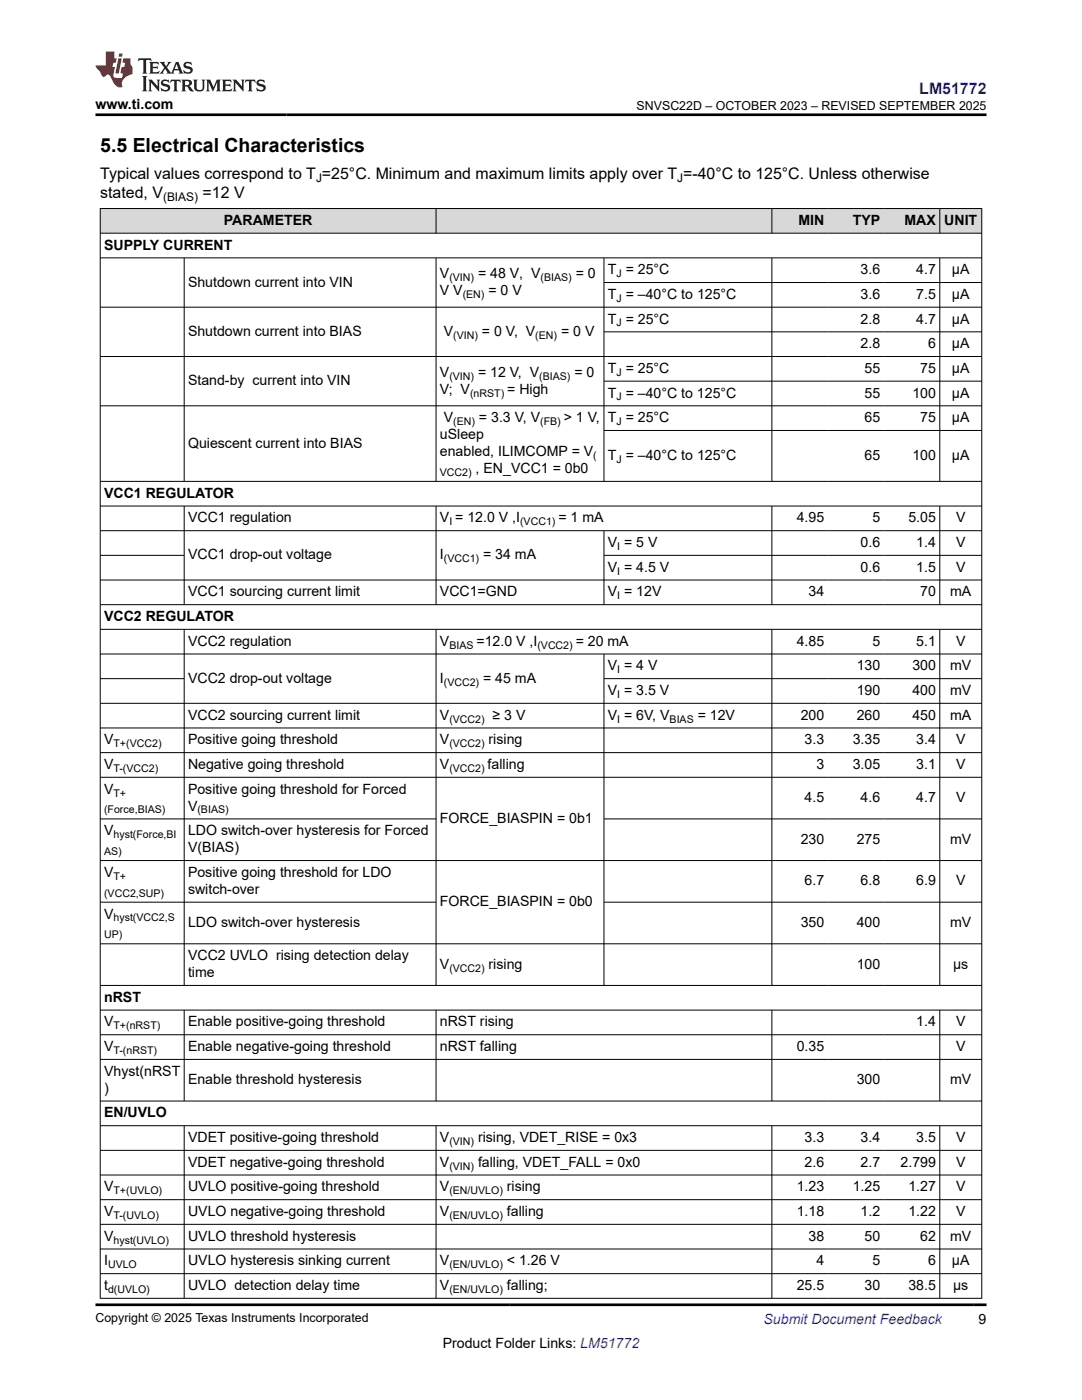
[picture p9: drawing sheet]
<svg xmlns="http://www.w3.org/2000/svg" width="216mm" height="279mm" viewBox="0 0 216 279" stroke-linecap="round" stroke-linejoin="round" font-family="sans-serif">
<defs><g id="words">
<text font-size="3.9" x="20" y="30.3">5.5 Electrical Characteristics</text>
<text font-size="3.2" fill="#00f" x="183.4" y="18.7">LM51772</text>
<g font-size="3.2">
<text x="20" y="35.7">Typical values correspond to T =25°C. Minimum and maximum limits apply over T =-40°C to 125°C. Unless otherwise</text>
<text x="20" y="39.5">stated, V</text>
<text x="40.4" y="39.5">=12 V</text>
</g>
<g font-size="2.8">
<text x="19.1" y="21.8">www.ti.com</text>
<text x="44.7" y="44.9">PARAMETER</text>
<text x="159.3" y="44.9">MIN</text>
<text x="170.2" y="44.9">TYP</text>
<text x="180.5" y="44.9">MAX</text>
<text x="188.4" y="44.9">UNIT</text>
<text x="20.8" y="49.8">SUPPLY CURRENT</text>
<text x="37.5" y="57.2">Shutdown current into VIN</text>
<text x="87.8" y="58.9">V V</text>
<text x="87.8" y="55.5">V</text>
<text x="95.4" y="55.5">= 48 V, V</text>
<text x="97.5" y="58.9">= 0 V</text>
<text x="114.9" y="55.5">= 0</text>
<text x="121.3" y="54.7">T = 25°C</text>
<text x="121.3" y="59.7">T = –40°C to 125°C</text>
<text x="171.7" y="54.7">3.6</text>
<text x="171.7" y="59.7">3.6</text>
<text x="182.8" y="54.7">4.7</text>
<text x="182.8" y="59.7">7.5</text>
<text x="190" y="54.7">µA</text>
<text x="190" y="59.7">µA</text>
<text x="121.3" y="64.6">T = 25°C</text>
<text x="171.7" y="64.6">2.8</text>
<text x="182.8" y="64.6">4.7</text>
<text x="190" y="64.6">µA</text>
<text x="37.5" y="67">Shutdown current into BIAS</text>
<text x="88.6" y="67">V</text>
<text x="96.2" y="67">= 0 V, V</text>
<text x="111.9" y="67">= 0 V</text>
<text x="171.7" y="69.5">2.8</text>
<text x="185.2" y="69.5">6</text>
<text x="190" y="69.5">µA</text>
<text x="37.5" y="76.9">Stand-by current into VIN</text>
<text x="87.8" y="75.2">V</text>
<text x="95.4" y="75.2">= 12 V, V</text>
<text x="114.6" y="75.2">= 0</text>
<text x="121.3" y="74.4">T = 25°C</text>
<text x="172.5" y="74.4">55</text>
<text x="183.6" y="74.4">75</text>
<text x="190" y="74.4">µA</text>
<text x="87.8" y="78.6">V; V</text>
<text x="101.2" y="78.6">= High</text>
<text x="121.3" y="79.3">T = –40°C to 125°C</text>
<text x="172.5" y="79.3">55</text>
<text x="182" y="79.3">100</text>
<text x="190" y="79.3">µA</text>
<text x="37.5" y="89.3">Quiescent current into BIAS</text>
<text x="87.8" y="87.6">uSleep</text>
<text x="88.6" y="84.3">V</text>
<text x="95.6" y="84.3">= 3.3 V, V</text>
<text x="112.5" y="84.3">&gt; 1 V,</text>
<text x="121.3" y="84.3">T = 25°C</text>
<text x="172.5" y="84.3">65</text>
<text x="183.6" y="84.3">75</text>
<text x="190" y="84.3">µA</text>
<text x="87.8" y="91">enabled, ILIMCOMP = V</text>
<text x="94.9" y="94.4">, EN_VCC1 = 0b0</text>
<text x="121.3" y="91.8">T = –40°C to 125°C</text>
<text x="172.5" y="91.8">65</text>
<text x="182" y="91.8">100</text>
<text x="190" y="91.8">µA</text>
<text x="20.8" y="99.3">VCC1 REGULATOR</text>
<text x="37.5" y="104.3">VCC1 regulation</text>
<text x="87.8" y="104.3">V = 12.0 V ,I</text>
<text x="111.4" y="104.3">= 1 mA</text>
<text x="159" y="104.3">4.95</text>
<text x="174.1" y="104.3">5</text>
<text x="181.3" y="104.3">5.05</text>
<text x="190.8" y="104.3">V</text>
<text x="37.5" y="111.6">VCC1 drop-out voltage</text>
<text x="87.8" y="111.6">I</text>
<text x="96.4" y="111.6">= 34 mA</text>
<text x="121.3" y="109.2">V = 5 V</text>
<text x="171.7" y="109.2">0.6</text>
<text x="182.8" y="109.2">1.4</text>
<text x="190.8" y="109.2">V</text>
<text x="37.5" y="119">VCC1 sourcing current limit</text>
<text x="87.8" y="119">VCC1=GND</text>
<text x="121.3" y="114.1">V = 4.5 V</text>
<text x="121.3" y="119">V = 12V</text>
<text x="161.3" y="119">34</text>
<text x="171.7" y="114.1">0.6</text>
<text x="182.8" y="114.1">1.5</text>
<text x="183.6" y="119">70</text>
<text x="189.6" y="119">mA</text>
<text x="190.8" y="114.1">V</text>
<text x="20.8" y="124">VCC2 REGULATOR</text>
<text x="37.5" y="128.9">VCC2 regulation</text>
<text x="87.8" y="128.9">V</text>
<text x="95.1" y="128.9">=12.0 V ,I</text>
<text x="114.9" y="128.9">= 20 mA</text>
<text x="159" y="128.9">4.85</text>
<text x="174.1" y="128.9">5</text>
<text x="182.8" y="128.9">5.1</text>
<text x="190.8" y="128.9">V</text>
<text x="37.5" y="136.3">VCC2 drop-out voltage</text>
<text x="87.8" y="136.3">I</text>
<text x="96.4" y="136.3">= 45 mA</text>
<text x="121.3" y="133.8">V = 4 V</text>
<text x="170.9" y="133.8">130</text>
<text x="182" y="133.8">300</text>
<text x="189.6" y="133.8">mV</text>
<text x="37.5" y="143.6">VCC2 sourcing current limit</text>
<text x="87.8" y="143.6">V</text>
<text x="98.3" y="143.6">≥ 3 V</text>
<text x="121.3" y="138.7">V = 3.5 V</text>
<text x="121.3" y="143.6">V = 6V, V</text>
<text x="139.2" y="143.6">= 12V</text>
<text x="159.8" y="143.6">200</text>
<text x="170.9" y="138.7">190</text>
<text x="170.9" y="143.6">260</text>
<text x="182" y="138.7">400</text>
<text x="182" y="143.6">450</text>
<text x="189.6" y="138.7">mV</text>
<text x="189.6" y="143.6">mA</text>
<text x="20.8" y="148.6">V</text>
<text x="37.5" y="148.6">Positive going threshold</text>
<text x="87.8" y="148.6">V</text>
<text x="97.5" y="148.6">rising</text>
<text x="160.6" y="148.6">3.3</text>
<text x="170.2" y="148.6">3.35</text>
<text x="182.8" y="148.6">3.4</text>
<text x="190.8" y="148.6">V</text>
<text x="20.8" y="153.5">V</text>
<text x="37.5" y="153.5">Negative going threshold</text>
<text x="87.8" y="153.5">V</text>
<text x="97.3" y="153.5">falling</text>
<text x="162.9" y="153.5">3</text>
<text x="170.2" y="153.5">3.05</text>
<text x="182.8" y="153.5">3.1</text>
<text x="190.8" y="153.5">V</text>
<text x="20.8" y="158.4">V</text>
<text x="37.5" y="158.4">Positive going threshold for Forced</text>
<text x="37.5" y="161.8">V</text>
<text x="160.6" y="160.1">4.5</text>
<text x="171.7" y="160.1">4.6</text>
<text x="182.8" y="160.1">4.7</text>
<text x="190.8" y="160.1">V</text>
<text x="20.8" y="166.7">V</text>
<text x="37.5" y="166.7">LDO switch-over hysteresis for Forced</text>
<text x="87.8" y="164.2">FORCE_BIASPIN = 0b1</text>
<text x="37.5" y="170.1">V(BIAS)</text>
<text x="159.8" y="168.4">230</text>
<text x="170.9" y="168.4">275</text>
<text x="189.6" y="168.4">mV</text>
<text x="20.8" y="175">V</text>
<text x="37.5" y="175">Positive going threshold for LDO</text>
<text x="37.5" y="178.4">switch-over</text>
<text x="160.6" y="176.7">6.7</text>
<text x="171.7" y="176.7">6.8</text>
<text x="182.8" y="176.7">6.9</text>
<text x="190.8" y="176.7">V</text>
<text x="20.8" y="183.3">V</text>
<text x="37.5" y="185">LDO switch-over hysteresis</text>
<text x="87.8" y="180.9">FORCE_BIASPIN = 0b0</text>
<text x="159.8" y="185">350</text>
<text x="170.9" y="185">400</text>
<text x="189.6" y="185">mV</text>
<text x="37.5" y="191.6">VCC2 UVLO rising detection delay</text>
<text x="37.5" y="195">time</text>
<text x="87.8" y="193.3">V</text>
<text x="97.5" y="193.3">rising</text>
<text x="170.9" y="193.3">100</text>
<text x="190.2" y="193.3">µs</text>
<text x="20.8" y="199.9">nRST</text>
<text x="20.8" y="204.9">V</text>
<text x="20.8" y="209.8">V</text>
<text x="37.5" y="204.9">Enable positive-going threshold</text>
<text x="37.5" y="209.8">Enable negative-going threshold</text>
<text x="87.8" y="204.9">nRST rising</text>
<text x="87.8" y="209.8">nRST falling</text>
<text x="159" y="209.8">0.35</text>
<text x="182.8" y="204.9">1.4</text>
<text x="190.8" y="204.9">V</text>
<text x="190.8" y="209.8">V</text>
<text x="20.8" y="214.7">Vhyst(nRST</text>
<text x="20.8" y="218.1">)</text>
<text x="37.5" y="216.4">Enable threshold hysteresis</text>
<text x="170.9" y="216.4">300</text>
<text x="189.6" y="216.4">mV</text>
<text x="20.8" y="223">EN/UVLO</text>
<text x="37.5" y="227.9">VDET positive-going threshold</text>
<text x="87.8" y="227.9">V</text>
<text x="95.4" y="227.9">rising, VDET_RISE = 0x3</text>
<text x="160.6" y="227.9">3.3</text>
<text x="171.7" y="227.9">3.4</text>
<text x="182.8" y="227.9">3.5</text>
<text x="190.8" y="227.9">V</text>
<text x="37.5" y="232.9">VDET negative-going threshold</text>
<text x="87.8" y="232.9">V</text>
<text x="95.4" y="232.9">falling, VDET_FALL = 0x0</text>
<text x="160.6" y="232.9">2.6</text>
<text x="171.7" y="232.9">2.7</text>
<text x="179.7" y="232.9">2.799</text>
<text x="190.8" y="232.9">V</text>
<text x="20.8" y="237.8">V</text>
<text x="37.5" y="237.8">UVLO positive-going threshold</text>
<text x="87.8" y="237.8">V</text>
<text x="101.1" y="237.8">rising</text>
<text x="159" y="237.8">1.23</text>
<text x="170.2" y="237.8">1.25</text>
<text x="181.3" y="237.8">1.27</text>
<text x="190.8" y="237.8">V</text>
<text x="20.8" y="242.7">V</text>
<text x="37.5" y="242.7">UVLO negative-going threshold</text>
<text x="87.8" y="242.7">V</text>
<text x="101.1" y="242.7">falling</text>
<text x="159" y="242.7">1.18</text>
<text x="171.7" y="242.7">1.2</text>
<text x="181.3" y="242.7">1.22</text>
<text x="190.8" y="242.7">V</text>
<text x="20.8" y="247.6">V</text>
<text x="37.5" y="247.6">UVLO threshold hysteresis</text>
<text x="161.3" y="247.6">38</text>
<text x="172.5" y="247.6">50</text>
<text x="183.6" y="247.6">62</text>
<text x="189.6" y="247.6">mV</text>
<text x="20.8" y="252.5">I</text>
<text x="20.8" y="257.5">t</text>
<text x="37.5" y="252.5">UVLO hysteresis sinking current</text>
<text x="37.5" y="257.5">UVLO detection delay time</text>
<text x="87.8" y="252.5">V</text>
<text x="87.8" y="257.5">V</text>
<text x="101.1" y="252.5">&lt; 1.26 V</text>
<text x="101.1" y="257.5">falling;</text>
<text x="159" y="257.5">25.5</text>
<text x="162.9" y="252.5">4</text>
<text x="172.5" y="257.5">30</text>
<text x="174.1" y="252.5">5</text>
<text x="181.3" y="257.5">38.5</text>
<text x="185.2" y="252.5">6</text>
<text x="190" y="252.5">µA</text>
<text x="190.2" y="257.5">µs</text>
<text x="88.3" y="269">Product Folder Links: LM51772</text>
<text x="195.3" y="264.2">9</text>
</g>
<text font-size="2.8" fill="#00f" x="152.4" y="264.2">Submit Document Feedback</text>
<g font-size="2.5">
<text x="127" y="21.9">SNVSC22D – OCTOBER 2023 – REVISED SEPTEMBER 2025</text>
<text x="19.1" y="263.9">Copyright © 2025 Texas Instruments Incorporated</text>
</g>
<g font-size="2.4">
<text x="32.5" y="40.1">(BIAS)</text>
<text x="63.1" y="36.3">J</text>
<text x="135.1" y="36.3">J</text>
</g>
<g font-size="2.1">
<text x="89.7" y="56.1">(VIN)</text>
<text x="92.3" y="59.5">(EN)</text>
<text x="107.9" y="56.1">(BIAS)</text>
<text x="123" y="55.3">J</text>
<text x="123" y="60.2">J</text>
<text x="123" y="65.1">J</text>
<text x="90.4" y="67.6">(VIN)</text>
<text x="106.8" y="67.6">(EN)</text>
<text x="89.7" y="75.8">(VIN)</text>
<text x="107.6" y="75.8">(BIAS)</text>
<text x="123" y="75">J</text>
<text x="93.8" y="79.1">(nRST)</text>
<text x="123" y="79.9">J</text>
<text x="90.4" y="84.8">(EN)</text>
<text x="107.8" y="84.8">(FB)</text>
<text x="123" y="84.8">J</text>
<text x="87.8" y="95">VCC2)</text>
<text x="118.4" y="91.6">(</text>
<text x="123" y="92.4">J</text>
<text x="89.7" y="104.8">I</text>
<text x="103.8" y="104.8">(VCC1)</text>
<text x="88.6" y="112.2">(VCC1)</text>
<text x="123.2" y="109.8">I</text>
<text x="123.2" y="114.7">I</text>
<text x="123.2" y="119.6">I</text>
<text x="89.7" y="129.4">BIAS</text>
<text x="107.2" y="129.4">(VCC2)</text>
<text x="88.6" y="136.8">(VCC2)</text>
<text x="123.2" y="134.4">I</text>
<text x="123.2" y="139.3">I</text>
<text x="22.6" y="149.1">T+(VCC2)</text>
<text x="89.7" y="144.2">(VCC2)</text>
<text x="89.7" y="149.1">(VCC2)</text>
<text x="123.2" y="144.2">I</text>
<text x="133.6" y="144.2">BIAS</text>
<text x="22.6" y="154">T-(VCC2)</text>
<text x="89.7" y="154">(VCC2)</text>
<text x="22.6" y="159">T+</text>
<text x="20.8" y="162.4">(Force,BIAS)</text>
<text x="22.6" y="167.3">hyst(Force,BI</text>
<text x="39.4" y="162.4">(BIAS)</text>
<text x="20.8" y="170.7">AS)</text>
<text x="20.8" y="179">(VCC2,SUP)</text>
<text x="22.6" y="175.6">T+</text>
<text x="22.6" y="183.9">hyst(VCC2,S</text>
<text x="20.8" y="187.3">UP)</text>
<text x="89.7" y="193.9">(VCC2)</text>
<text x="22.6" y="205.4">T+(nRST)</text>
<text x="22.6" y="210.3">T-(nRST)</text>
<text x="89.7" y="228.5">(VIN)</text>
<text x="89.7" y="233.4">(VIN)</text>
<text x="22.6" y="238.3">T+(UVLO)</text>
<text x="89.7" y="238.3">(EN/UVLO)</text>
<text x="22.6" y="243.3">T-(UVLO)</text>
<text x="89.7" y="243.3">(EN/UVLO)</text>
<text x="22.6" y="248.2">hyst(UVLO)</text>
<text x="21.6" y="253.1">UVLO</text>
<text x="89.7" y="253.1">(EN/UVLO)</text>
<text x="21.6" y="258">d(UVLO)</text>
<text x="89.7" y="258">(EN/UVLO)</text>
</g>
</g></defs>
<g fill="#d8d8d8">
<path d="M20 41.6h175.9v4.9h-175.9z" fill-rule="evenodd"/>
<path d="M20.1 41.7h66.8v4.8h-66.8z" fill-rule="evenodd"/>
<path d="M87.1 41.7h66.9v4.8h-66.9z" fill-rule="evenodd"/>
<path d="M154.1 41.7h11.1v4.8h-11.1z" fill-rule="evenodd"/>
<path d="M165.2 41.7h11.2v4.8h-11.2z" fill-rule="evenodd"/>
<path d="M176.4 41.7h11.1v4.8h-11.1z" fill-rule="evenodd"/>
<path d="M187.6 41.7h8.2v4.8h-8.2z" fill-rule="evenodd"/>
</g>
<g fill="none" stroke="#000" stroke-width=".2">
<path d="M19.9 41.6h176.1M19.9 46.5h176.1M19.9 51.5h176.1M20 41.6v217.6M36.8 51.5v44.6M87 41.6v5M87 51.5v44.6M120.5 51.5v44.6M120.5 56.4h75.5M154 41.6v5M154 51.5v44.6M187.5 41.6v5"/>
<path d="M187.5 51.5v44.6M195.9 41.6v217.6M19.9 61.3h176.1M120.5 66.2h75.5M120.5 76.1h75.5M196 71.1h-176.1M19.9 81h176.1M19.9 96.1h176.1M120.5 85.9h75.5M19.9 101h176.1M19.9 105.9h176.1M19.9 110.8h16.9"/>
<path d="M19.9 115.8h176.1M36.8 101v19.7M87 101v19.7M120.5 105.9v14.8M120.5 110.8h75.5M154 101v19.7M187.5 101v19.7M19.9 120.7h176.1M19.9 125.6h176.1M19.9 130.5h176.1M19.9 135.4h16.9M36.8 125.6v71.1"/>
<path d="M87 125.6v71.1M120.5 130.5v66.2M120.5 135.4h75.5M154 125.6v71.1M187.5 125.6v71.1M19.9 140.4h176.1M19.9 145.3h176.1M19.9 150.2h176.1M19.9 155.1h176.1M19.9 163.4h67.2M19.9 171.7h176.1M120.5 163.4h75.5"/>
<path d="M19.9 180h67.2M19.9 188.4h176.1M19.9 196.7h176.1M120.5 180h75.5M19.9 201.6h176.1M19.9 206.5h176.1M19.9 211.4h176.1M19.9 219.7h176.1M36.8 201.6v18.2M87 201.6v18.2M154 201.6v18.2M187.5 201.6v18.2"/>
<path d="M19.9 224.7h176.1M19.9 229.6h176.1M19.9 234.5h176.1M19.9 239.4h176.1M36.8 224.7v34.5M87 224.7v34.5M154 224.7v34.5M187.5 224.7v34.5M19.9 244.3h176.1M19.9 249.3h176.1M19.9 254.2h176.1M19.9 259.1h176.1"/>
</g>
<path d="M27.7 11.6l-.2 .6 .5-.2h.6v.1v2.2l-.2 .4h1l-.2-.4v-2.2v-.1h.5l.5 .2-.1-.6zM29.8 12.4l.2 .3v1.6l-.2 .4h1.9l.1-.6a1.08 1.08 0 0 1-1.3 .2v-.7h.6l.4 .2v-.7l-.4 .2h-.6v-.5l.2-.2a1 1 0 0 1 1 .3l-.1-.5zM31.8 12.4l1 1.1-1 1.2h.9l-.2-.2 .4-.8 .5 .8-.2 .2h1.6l-.2-.2 .1-.5h1l.1 .5-.1 .2h.9l-.2-.4-.8-1.9h-.5l-1 2.1-.8-1.1 .9-1h-.8l.2 .2-.5 .6-.3-.6 .1-.2zM35.2 12.8l.4 1h-.8zM36.8 12.5a.65 .65 0 0 0-.2 .7 .65 .65 0 0 0 .6 .5l.7 .1 .1 .3a.79 .79 0 0 1-.7 .4 .79 .79 0 0 1-.7-.5l.1 .7 .2-.1a.93 .93 0 0 0 1.1 0 .93 .93 0 0 0 .4-.9 1.46 1.46 0 0 0-1.2-.6l-.1-.3a1.09 1.09 0 0 1 1.2 .2l-.2-.6-.1 .1-.6-.2zM28.4 15.2l.2 .4v2.2l-.2 .4h1l-.2-.4v-2.2l.2-.4zM29.6 15.9l.2 .4v1.5l-.2 .4h.8l-.3-.4v-1.3l1.7 1.8v-2l.2-.4h-.8l.2 .2 .1 1.1-1.2-1.3zM32.3 16a.65 .65 0 0 0-.2 .8 .65 .65 0 0 0 .7 .4l.6 .2 .1 .2a.79 .79 0 0 1-.7 .4 .79 .79 0 0 1-.7-.5l.1 .7 .2-.1a.93 .93 0 0 0 1.1 .1 .93 .93 0 0 0 .4-1 1.46 1.46 0 0 0-1.2-.5l-.1-.4a1.09 1.09 0 0 1 1.2 .2l-.2-.6-.1 .1-.6-.1zM34.1 15.9l-.1 .6a.63 .63 0 0 1 .7-.3l.1 1.6-.3 .4h1l-.2-.4v-1.6a.66 .66 0 0 1 .8 .3l-.1-.6zM36.2 15.9l.2 .4v1.5l-.2 .4h.9l-.2-.2v-.7h.5l.1 .2a.79 .79 0 0 0 1.2 .6l-1-.9a.61 .61 0 0 0 .6-.6 .61 .61 0 0 0-.5-.7zM36.9 16.2h.2a.47 .47 0 0 1 .5 .1 .47 .47 0 0 1 .1 .5l-.2 .1-.6 .1zM38.5 15.9l.2 .2a2.27 2.27 0 0 0 .4 2 1.04 1.04 0 0 0 1.7-.7v-1.3l.2-.2h-.8l.2 .4v1.1a.6 .6 0 0 1-.6 .6 .6 .6 0 0 1-.6-.6v-1.1l.3-.4zM41.1 15.9l.2 .4v1.5l-.2 .4h.7l-.2-.4v-1.4l.9 1.9 .8-1.9v1.4l-.2 .4h1l-.3-.4v-1.5l.3-.4h-.8l-.7 1.5-.7-1.5zM44.3 15.9l.2 .4v1.5l-.2 .4h1.9l.1-.6a1.09 1.09 0 0 1-1.3 .2v-.7h.6l.4 .2v-.6l-.4 .2h-.6v-.6l.2-.1a1.01 1.01 0 0 1 1 .3l-.1-.6zM46.4 15.9l.3 .4v1.5l-.3 .4h.8l-.2-.4v-1.3l1.6 1.8v-2l.2-.4h-.7l.2 .2v1.1l-1.2-1.3zM49 15.9l-.1 .6a.63 .63 0 0 1 .8-.3v1.6l-.3 .4h1l-.2-.4v-1.6a.66 .66 0 0 1 .8 .3l-.1-.6zM51.4 16a.65 .65 0 0 0-.2 .8 .65 .65 0 0 0 .6 .4l.6 .2 .2 .2a.79 .79 0 0 1-.8 .4 .79 .79 0 0 1-.6-.5l.1 .7 .2-.1a.93 .93 0 0 0 1 .1 .93 .93 0 0 0 .5-1 1.46 1.46 0 0 0-1.3-.5l-.1-.4a1.09 1.09 0 0 1 1.3 .2l-.2-.6-.2 .1-.5-.1z" fill="#231f20"/>
<path d="M21.1 10.3v2.7h-2v.4l.9 1a.95 .95 0 0 0 .9 .9 .59 .59 0 0 1 .6-.4 .59 .59 0 0 1 .5 .3l.4 .8a1.59 1.59 0 0 0 2.1 1.4 1.61 1.61 0 0 1 1-2.3l1-.3-.1-1.5a1.59 1.59 0 0 1-.4-1.7h-1.4l-.2 .9h.5l-.1 .9h-.5l-.2 .9v.3l.4 .1-.2 .9h-.6a.73 .73 0 0 1-1.1-.7l.3-1.5h-.5l.2-.9h.5l.2-.9h-.5v-1.3zM23.6 11.6l-.6 3.1h.7l.6-3.1zM23.8 10.7l-.1 .6h.7l.1-.6z" fill="#ed1c24"/>
<path d="M19.1 22.9h177.8M19.1 260.4h177.8" fill="none" stroke="#000" stroke-width=".53"/>
<use href="#words"/>
</svg>
